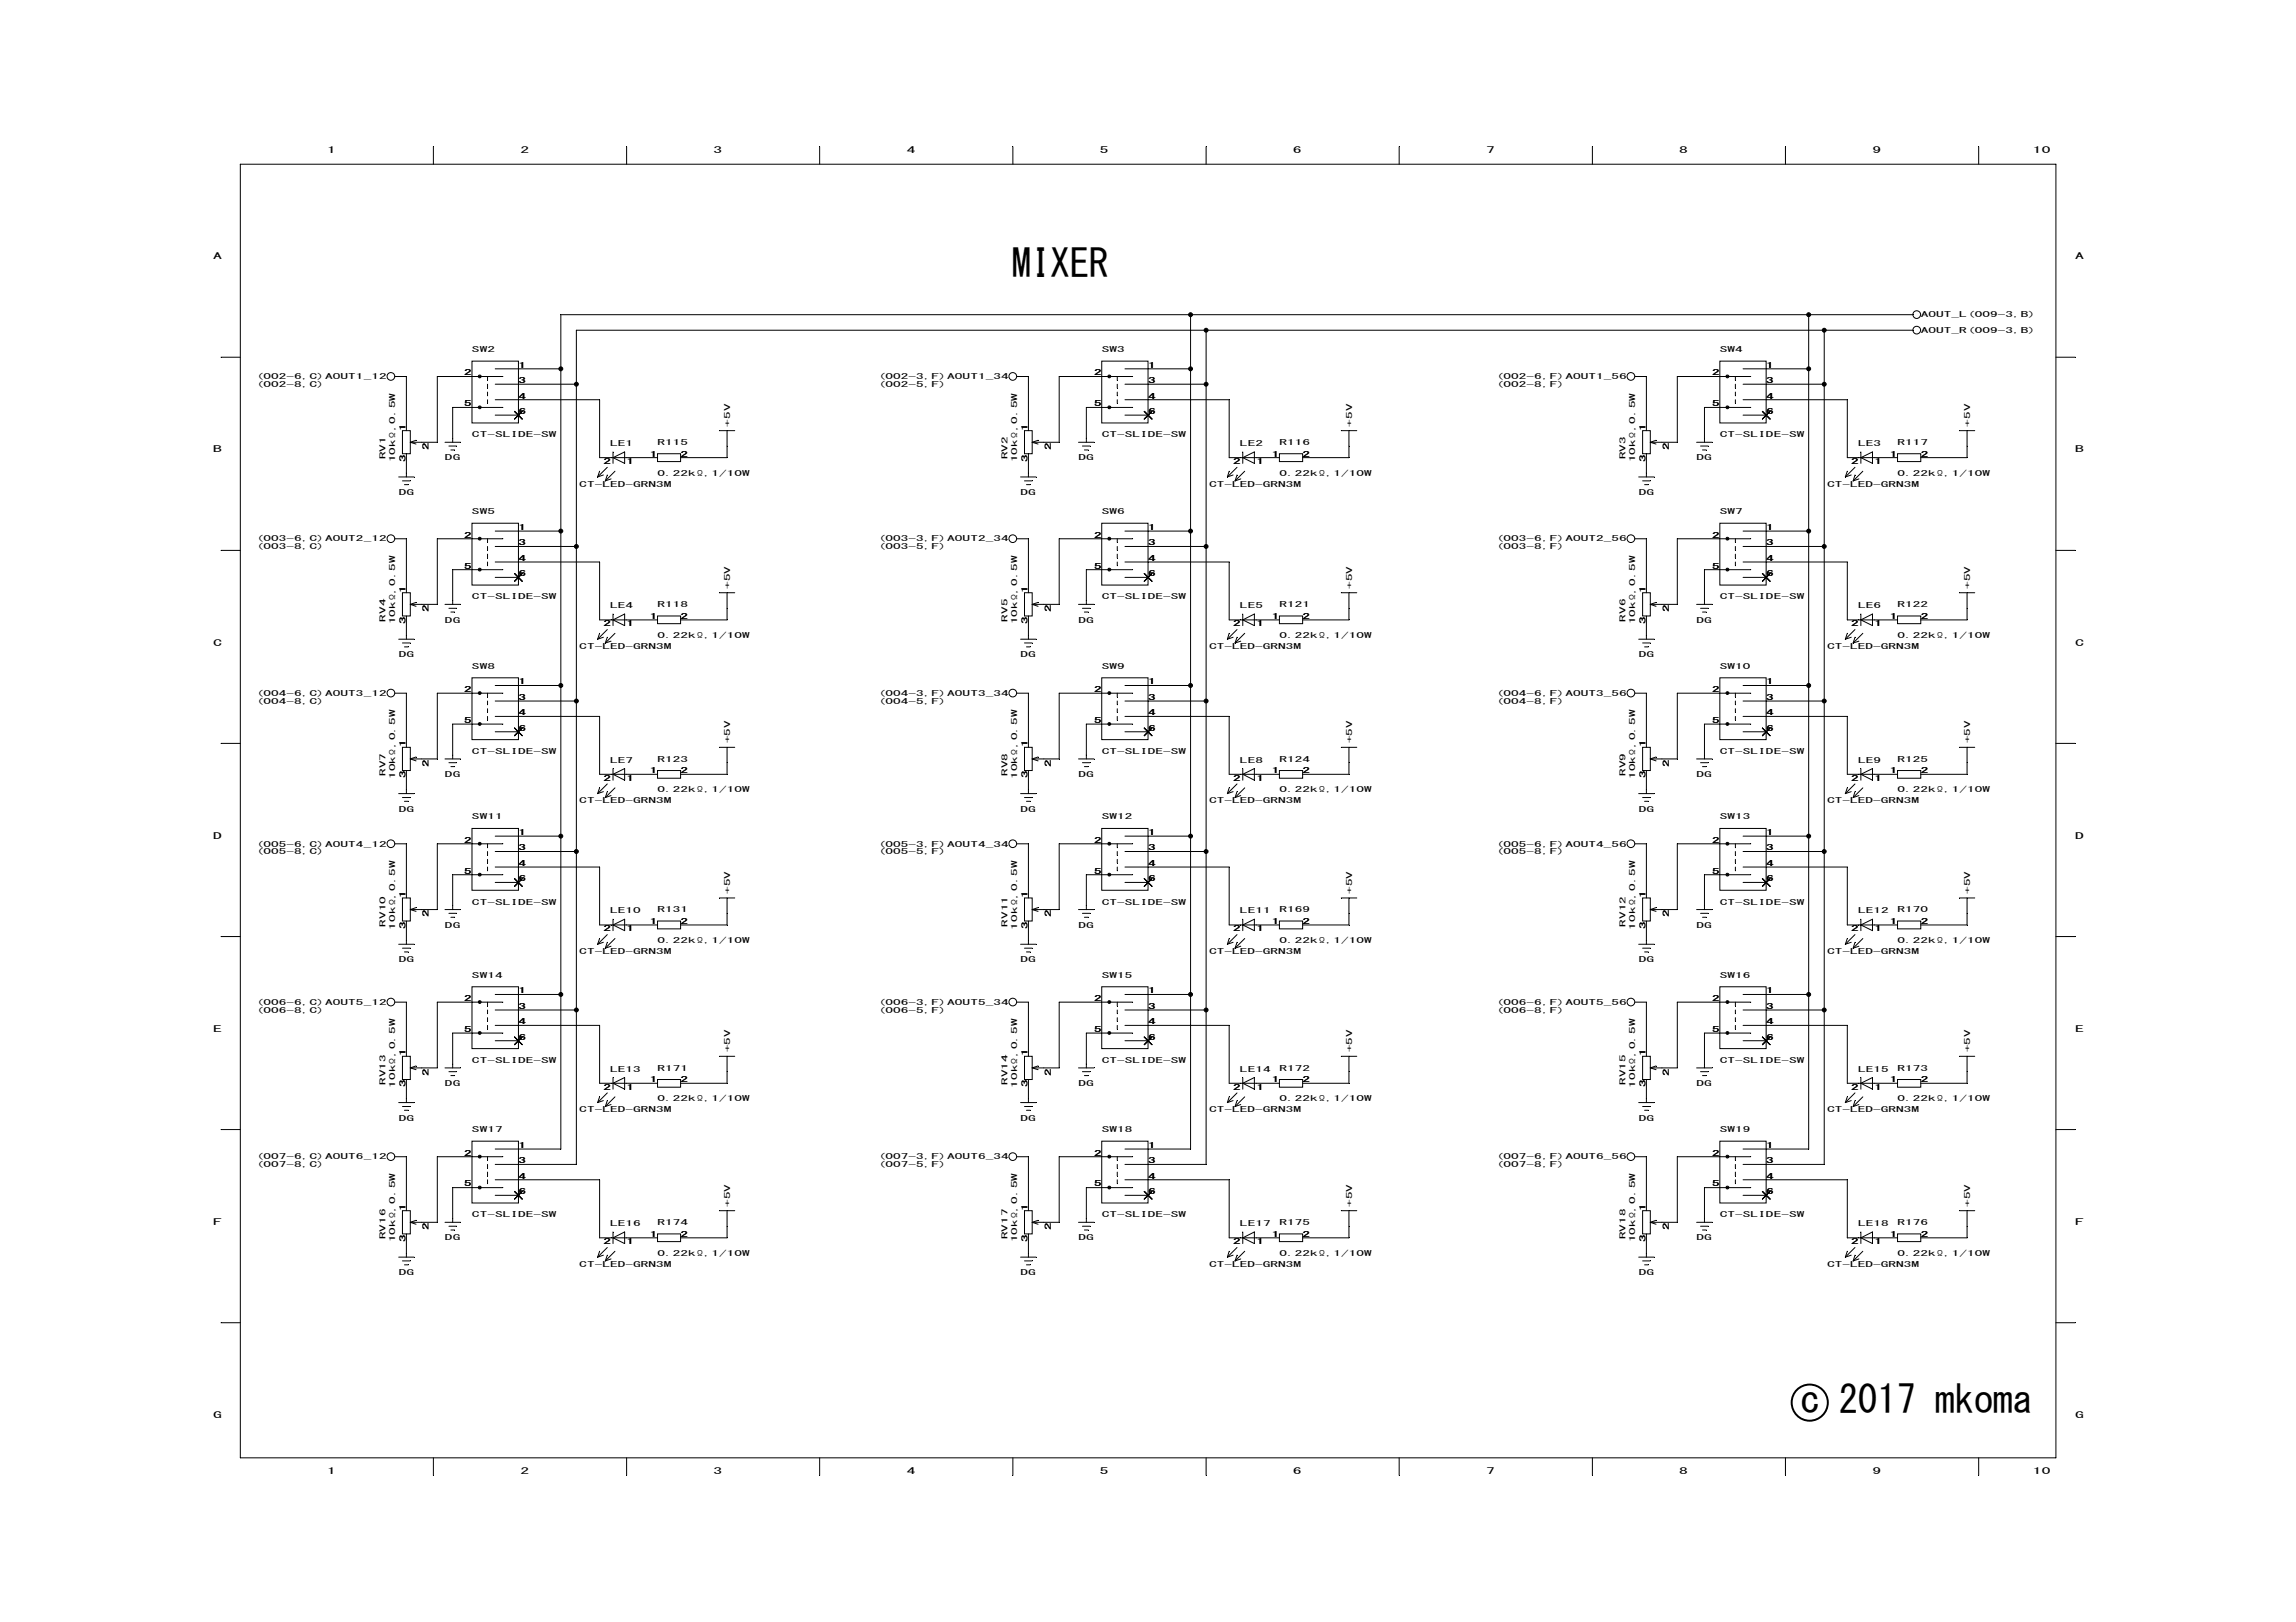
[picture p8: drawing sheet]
<svg xmlns="http://www.w3.org/2000/svg" width="297mm" height="210mm" viewBox="0 0 297 210" stroke-linecap="round" stroke-linejoin="round" font-family="sans-serif">
<defs><g id="words">
<g font-size="5">
<text x="130.9" y="35.8">MIXER</text>
<text x="232.9" y="182.9">c 2017 mkoma</text>
</g>
<g font-size="1.1">
<text x="42.3" y="19.8">1</text>
<text x="67.3" y="19.8">2</text>
<text x="92.3" y="19.8">3</text>
<text x="117.3" y="19.8">4</text>
<text x="142.3" y="19.8">5</text>
<text x="167.3" y="19.8">6</text>
<text x="192.3" y="19.8">7</text>
<text x="217.3" y="19.8">8</text>
<text x="242.2" y="19.8">9</text>
<text x="263" y="19.8">10</text>
<text x="27.6" y="33.5">A</text>
<text x="268.5" y="33.5">A</text>
<text x="27.6" y="58.5">B</text>
<text x="268.5" y="58.5">B</text>
<text x="27.6" y="83.5">C</text>
<text x="268.5" y="83.5">C</text>
<text x="27.6" y="108.5">D</text>
<text x="268.5" y="108.5">D</text>
<text x="27.6" y="133.5">E</text>
<text x="268.5" y="133.5">E</text>
<text x="27.6" y="158.5">F</text>
<text x="268.5" y="158.5">F</text>
<text x="27.6" y="183.5">G</text>
<text x="268.5" y="183.5">G</text>
<text x="42.3" y="190.7">1</text>
<text x="67.3" y="190.7">2</text>
<text x="92.3" y="190.7">3</text>
<text x="117.3" y="190.7">4</text>
<text x="142.3" y="190.7">5</text>
<text x="167.3" y="190.7">6</text>
<text x="192.3" y="190.7">7</text>
<text x="217.3" y="190.7">8</text>
<text x="242.2" y="190.7">9</text>
<text x="263" y="190.7">10</text>
</g>
<g font-size="1">
<text x="248.5" y="41.1">AOUT_L(009-3,B)</text>
<text x="61.1" y="45.6">SW2</text>
<text x="67.1" y="47.6">1</text>
<text x="142.5" y="45.6">SW3</text>
<text x="148.5" y="47.6">1</text>
<text x="222.5" y="45.6">SW4</text>
<text x="228.5" y="47.6">1</text>
<text x="248.5" y="43.1">AOUT_R(009-3,B)</text>
<text x="33.1" y="49.1">(002-6,C)AOUT1_12</text>
<text x="33.1" y="50.1">(002-8,C)</text>
<text x="60.1" y="52.6">5</text>
<text x="60.1" y="48.6">2</text>
<text x="67.1" y="53.6">6</text>
<text x="67.1" y="51.6">4</text>
<text x="67.1" y="49.6">3</text>
<text x="113.6" y="49.1">(002-3,F)AOUT1_34</text>
<text x="113.6" y="50.1">(002-5,F)</text>
<text x="141.5" y="52.6">5</text>
<text x="141.5" y="48.6">2</text>
<text x="148.5" y="53.6">6</text>
<text x="148.5" y="51.6">4</text>
<text x="148.5" y="49.6">3</text>
<text x="193.5" y="49.1">(002-6,F)AOUT1_56</text>
<text x="193.5" y="50.1">(002-8,F)</text>
<text x="221.5" y="52.6">5</text>
<text x="221.5" y="48.6">2</text>
<text x="228.5" y="53.6">6</text>
<text x="228.5" y="51.6">4</text>
<text x="228.5" y="49.6">3</text>
<text x="49.9" y="59.4" transform="rotate(-90 49.9 59.4)">RV1</text>
<text x="51.1" y="59.8" transform="rotate(-90 51.1 59.8)">10kΩ,0.5W</text>
<text x="52.5" y="59.7" transform="rotate(-90 52.5 59.7)">3</text>
<text x="52.5" y="55.7" transform="rotate(-90 52.5 55.7)">1</text>
<text x="55.5" y="58.2" transform="rotate(-90 55.5 58.2)">2</text>
<text x="57.6" y="59.6">DG</text>
<text x="61.1" y="56.6">CT-SLIDE-SW</text>
<text x="78.9" y="57.7">LE1</text>
<text x="84.1" y="59.1">1</text>
<text x="85.1" y="57.6">R115</text>
<text x="88.1" y="59.1">2</text>
<text x="94.4" y="55.2" transform="rotate(-90 94.4 55.2)">+5V</text>
<text x="130.3" y="59.4" transform="rotate(-90 130.3 59.4)">RV2</text>
<text x="131.6" y="59.8" transform="rotate(-90 131.6 59.8)">10kΩ,0.5W</text>
<text x="132.9" y="59.7" transform="rotate(-90 132.9 59.7)">3</text>
<text x="132.9" y="55.7" transform="rotate(-90 132.9 55.7)">1</text>
<text x="135.9" y="58.2" transform="rotate(-90 135.9 58.2)">2</text>
<text x="139.5" y="59.6">DG</text>
<text x="142.5" y="56.6">CT-SLIDE-SW</text>
<text x="160.4" y="57.7">LE2</text>
<text x="164.5" y="59.1">1</text>
<text x="165.5" y="57.6">R116</text>
<text x="168.5" y="59.1">2</text>
<text x="174.9" y="55.2" transform="rotate(-90 174.9 55.2)">+5V</text>
<text x="210.3" y="59.4" transform="rotate(-90 210.3 59.4)">RV3</text>
<text x="211.6" y="59.8" transform="rotate(-90 211.6 59.8)">10kΩ,0.5W</text>
<text x="212.9" y="59.7" transform="rotate(-90 212.9 59.7)">3</text>
<text x="212.9" y="55.7" transform="rotate(-90 212.9 55.7)">1</text>
<text x="215.9" y="58.2" transform="rotate(-90 215.9 58.2)">2</text>
<text x="219.5" y="59.6">DG</text>
<text x="222.5" y="56.6">CT-SLIDE-SW</text>
<text x="240.4" y="57.7">LE3</text>
<text x="244.5" y="59.1">1</text>
<text x="245.5" y="57.6">R117</text>
<text x="248.5" y="59.1">2</text>
<text x="254.9" y="55.2" transform="rotate(-90 254.9 55.2)">+5V</text>
<text x="51.6" y="64.1">DG</text>
<text x="74.9" y="63">CT-LED-GRN3M</text>
<text x="78.1" y="60.1">2</text>
<text x="81.1" y="60.1">1</text>
<text x="85.1" y="61.6">0.22kΩ,1/10W</text>
<text x="132" y="64.1">DG</text>
<text x="156.4" y="63">CT-LED-GRN3M</text>
<text x="159.5" y="60.1">2</text>
<text x="162.5" y="60.1">1</text>
<text x="165.5" y="61.6">0.22kΩ,1/10W</text>
<text x="212" y="64.1">DG</text>
<text x="236.4" y="63">CT-LED-GRN3M</text>
<text x="239.5" y="60.1">2</text>
<text x="242.5" y="60.1">1</text>
<text x="245.5" y="61.6">0.22kΩ,1/10W</text>
<text x="33.1" y="70.1">(003-6,C)AOUT2_12</text>
<text x="33.1" y="71.1">(003-8,C)</text>
<text x="60.1" y="69.6">2</text>
<text x="61.1" y="66.6">SW5</text>
<text x="67.1" y="70.6">3</text>
<text x="67.1" y="68.6">1</text>
<text x="113.6" y="70.1">(003-3,F)AOUT2_34</text>
<text x="113.6" y="71.1">(003-5,F)</text>
<text x="141.5" y="69.6">2</text>
<text x="142.5" y="66.6">SW6</text>
<text x="148.5" y="70.6">3</text>
<text x="148.5" y="68.6">1</text>
<text x="193.5" y="70.1">(003-6,F)AOUT2_56</text>
<text x="193.5" y="71.1">(003-8,F)</text>
<text x="221.5" y="69.6">2</text>
<text x="222.5" y="66.6">SW7</text>
<text x="228.5" y="70.6">3</text>
<text x="228.5" y="68.6">1</text>
<text x="52.5" y="76.7" transform="rotate(-90 52.5 76.7)">1</text>
<text x="60.1" y="73.6">5</text>
<text x="61.1" y="77.6">CT-SLIDE-SW</text>
<text x="67.1" y="74.6">6</text>
<text x="67.1" y="72.6">4</text>
<text x="94.4" y="76.2" transform="rotate(-90 94.4 76.2)">+5V</text>
<text x="132.9" y="76.7" transform="rotate(-90 132.9 76.7)">1</text>
<text x="141.5" y="73.6">5</text>
<text x="142.5" y="77.6">CT-SLIDE-SW</text>
<text x="148.5" y="74.6">6</text>
<text x="148.5" y="72.6">4</text>
<text x="174.9" y="76.2" transform="rotate(-90 174.9 76.2)">+5V</text>
<text x="212.9" y="76.7" transform="rotate(-90 212.9 76.7)">1</text>
<text x="221.5" y="73.6">5</text>
<text x="222.5" y="77.6">CT-SLIDE-SW</text>
<text x="228.5" y="74.6">6</text>
<text x="228.5" y="72.6">4</text>
<text x="254.9" y="76.2" transform="rotate(-90 254.9 76.2)">+5V</text>
<text x="49.9" y="80.4" transform="rotate(-90 49.9 80.4)">RV4</text>
<text x="51.1" y="80.8" transform="rotate(-90 51.1 80.8)">10kΩ,0.5W</text>
<text x="52.5" y="80.7" transform="rotate(-90 52.5 80.7)">3</text>
<text x="55.5" y="79.2" transform="rotate(-90 55.5 79.2)">2</text>
<text x="57.6" y="80.6">DG</text>
<text x="74.9" y="83.9">CT-LED-GRN3M</text>
<text x="78.1" y="81.1">2</text>
<text x="78.9" y="78.7">LE4</text>
<text x="81.1" y="81.1">1</text>
<text x="84.1" y="80.1">1</text>
<text x="85.1" y="78.6">R118</text>
<text x="85.1" y="82.6">0.22kΩ,1/10W</text>
<text x="88.1" y="80.1">2</text>
<text x="130.3" y="80.4" transform="rotate(-90 130.3 80.4)">RV5</text>
<text x="131.6" y="80.8" transform="rotate(-90 131.6 80.8)">10kΩ,0.5W</text>
<text x="132.9" y="80.7" transform="rotate(-90 132.9 80.7)">3</text>
<text x="135.9" y="79.2" transform="rotate(-90 135.9 79.2)">2</text>
<text x="139.5" y="80.6">DG</text>
<text x="156.4" y="83.9">CT-LED-GRN3M</text>
<text x="159.5" y="81.1">2</text>
<text x="160.4" y="78.7">LE5</text>
<text x="162.5" y="81.1">1</text>
<text x="164.5" y="80.1">1</text>
<text x="165.5" y="78.6">R121</text>
<text x="165.5" y="82.6">0.22kΩ,1/10W</text>
<text x="168.5" y="80.1">2</text>
<text x="210.3" y="80.4" transform="rotate(-90 210.3 80.4)">RV6</text>
<text x="211.6" y="80.8" transform="rotate(-90 211.6 80.8)">10kΩ,0.5W</text>
<text x="212.9" y="80.7" transform="rotate(-90 212.9 80.7)">3</text>
<text x="215.9" y="79.2" transform="rotate(-90 215.9 79.2)">2</text>
<text x="219.5" y="80.6">DG</text>
<text x="236.4" y="83.9">CT-LED-GRN3M</text>
<text x="239.5" y="81.1">2</text>
<text x="240.4" y="78.7">LE6</text>
<text x="242.5" y="81.1">1</text>
<text x="244.5" y="80.1">1</text>
<text x="245.5" y="78.6">R122</text>
<text x="245.5" y="82.6">0.22kΩ,1/10W</text>
<text x="248.5" y="80.1">2</text>
<text x="51.6" y="85.1">DG</text>
<text x="60.1" y="89.6">2</text>
<text x="61.1" y="86.6">SW8</text>
<text x="67.1" y="88.6">1</text>
<text x="132" y="85.1">DG</text>
<text x="141.5" y="89.6">2</text>
<text x="142.5" y="86.6">SW9</text>
<text x="148.5" y="88.6">1</text>
<text x="212" y="85.1">DG</text>
<text x="221.5" y="89.6">2</text>
<text x="222.5" y="86.6">SW10</text>
<text x="228.5" y="88.6">1</text>
<text x="33.1" y="90.1">(004-6,C)AOUT3_12</text>
<text x="33.1" y="91.1">(004-8,C)</text>
<text x="60.1" y="93.6">5</text>
<text x="67.1" y="94.6">6</text>
<text x="67.1" y="92.6">4</text>
<text x="67.1" y="90.6">3</text>
<text x="113.6" y="90.1">(004-3,F)AOUT3_34</text>
<text x="113.6" y="91.1">(004-5,F)</text>
<text x="141.5" y="93.6">5</text>
<text x="148.5" y="94.6">6</text>
<text x="148.5" y="92.6">4</text>
<text x="148.5" y="90.6">3</text>
<text x="193.5" y="90.1">(004-6,F)AOUT3_56</text>
<text x="193.5" y="91.1">(004-8,F)</text>
<text x="221.5" y="93.6">5</text>
<text x="228.5" y="94.6">6</text>
<text x="228.5" y="92.6">4</text>
<text x="228.5" y="90.6">3</text>
<text x="49.9" y="100.4" transform="rotate(-90 49.9 100.4)">RV7</text>
<text x="51.1" y="100.8" transform="rotate(-90 51.1 100.8)">10kΩ,0.5W</text>
<text x="52.5" y="100.7" transform="rotate(-90 52.5 100.7)">3</text>
<text x="52.5" y="96.7" transform="rotate(-90 52.5 96.7)">1</text>
<text x="55.5" y="99.2" transform="rotate(-90 55.5 99.2)">2</text>
<text x="57.6" y="100.6">DG</text>
<text x="61.1" y="97.6">CT-SLIDE-SW</text>
<text x="78.1" y="101">2</text>
<text x="78.9" y="98.7">LE7</text>
<text x="81.1" y="101">1</text>
<text x="84.1" y="100.1">1</text>
<text x="85.1" y="98.6">R123</text>
<text x="88.1" y="100.1">2</text>
<text x="94.4" y="96.2" transform="rotate(-90 94.4 96.2)">+5V</text>
<text x="130.3" y="100.4" transform="rotate(-90 130.3 100.4)">RV8</text>
<text x="131.6" y="100.8" transform="rotate(-90 131.6 100.8)">10kΩ,0.5W</text>
<text x="132.9" y="100.7" transform="rotate(-90 132.9 100.7)">3</text>
<text x="132.9" y="96.7" transform="rotate(-90 132.9 96.7)">1</text>
<text x="135.9" y="99.2" transform="rotate(-90 135.9 99.2)">2</text>
<text x="139.5" y="100.6">DG</text>
<text x="142.5" y="97.6">CT-SLIDE-SW</text>
<text x="159.5" y="101">2</text>
<text x="160.4" y="98.7">LE8</text>
<text x="162.5" y="101">1</text>
<text x="164.5" y="100.1">1</text>
<text x="165.5" y="98.6">R124</text>
<text x="168.5" y="100.1">2</text>
<text x="174.9" y="96.2" transform="rotate(-90 174.9 96.2)">+5V</text>
<text x="210.3" y="100.4" transform="rotate(-90 210.3 100.4)">RV9</text>
<text x="211.6" y="100.8" transform="rotate(-90 211.6 100.8)">10kΩ,0.5W</text>
<text x="212.9" y="100.7" transform="rotate(-90 212.9 100.7)">3</text>
<text x="212.9" y="96.7" transform="rotate(-90 212.9 96.7)">1</text>
<text x="215.9" y="99.2" transform="rotate(-90 215.9 99.2)">2</text>
<text x="219.5" y="100.6">DG</text>
<text x="222.5" y="97.6">CT-SLIDE-SW</text>
<text x="239.5" y="101">2</text>
<text x="240.4" y="98.7">LE9</text>
<text x="242.5" y="101">1</text>
<text x="244.5" y="100.1">1</text>
<text x="245.5" y="98.6">R125</text>
<text x="248.5" y="100.1">2</text>
<text x="254.9" y="96.2" transform="rotate(-90 254.9 96.2)">+5V</text>
<text x="51.6" y="105.1">DG</text>
<text x="61.1" y="106">SW11</text>
<text x="74.9" y="103.9">CT-LED-GRN3M</text>
<text x="85.1" y="102.6">0.22kΩ,1/10W</text>
<text x="132" y="105.1">DG</text>
<text x="142.5" y="106">SW12</text>
<text x="156.4" y="103.9">CT-LED-GRN3M</text>
<text x="165.5" y="102.6">0.22kΩ,1/10W</text>
<text x="212" y="105.1">DG</text>
<text x="222.5" y="106">SW13</text>
<text x="236.4" y="103.9">CT-LED-GRN3M</text>
<text x="245.5" y="102.6">0.22kΩ,1/10W</text>
<text x="33.1" y="109.6">(005-6,C)AOUT4_12</text>
<text x="33.1" y="110.6">(005-8,C)</text>
<text x="60.1" y="113.1">5</text>
<text x="60.1" y="109.1">2</text>
<text x="67.1" y="112.1">4</text>
<text x="67.1" y="110">3</text>
<text x="67.1" y="108.1">1</text>
<text x="113.6" y="109.6">(005-3,F)AOUT4_34</text>
<text x="113.6" y="110.6">(005-5,F)</text>
<text x="141.5" y="113.1">5</text>
<text x="141.5" y="109.1">2</text>
<text x="148.5" y="112.1">4</text>
<text x="148.5" y="110">3</text>
<text x="148.5" y="108.1">1</text>
<text x="193.5" y="109.6">(005-6,F)AOUT4_56</text>
<text x="193.5" y="110.6">(005-8,F)</text>
<text x="221.5" y="113.1">5</text>
<text x="221.5" y="109.1">2</text>
<text x="228.5" y="112.1">4</text>
<text x="228.5" y="110">3</text>
<text x="228.5" y="108.1">1</text>
<text x="49.9" y="119.9" transform="rotate(-90 49.9 119.9)">RV10</text>
<text x="52.5" y="116.2" transform="rotate(-90 52.5 116.2)">1</text>
<text x="55.5" y="118.7" transform="rotate(-90 55.5 118.7)">2</text>
<text x="61.1" y="117.1">CT-SLIDE-SW</text>
<text x="67.1" y="114">6</text>
<text x="78.9" y="118.2">LE10</text>
<text x="84.1" y="119.5">1</text>
<text x="85.1" y="118">R131</text>
<text x="88.1" y="119.5">2</text>
<text x="94.4" y="115.7" transform="rotate(-90 94.4 115.7)">+5V</text>
<text x="130.3" y="119.9" transform="rotate(-90 130.3 119.9)">RV11</text>
<text x="132.9" y="116.2" transform="rotate(-90 132.9 116.2)">1</text>
<text x="135.9" y="118.7" transform="rotate(-90 135.9 118.7)">2</text>
<text x="142.5" y="117.1">CT-SLIDE-SW</text>
<text x="148.5" y="114">6</text>
<text x="160.4" y="118.2">LE11</text>
<text x="164.5" y="119.5">1</text>
<text x="165.5" y="118">R169</text>
<text x="168.5" y="119.5">2</text>
<text x="174.9" y="115.7" transform="rotate(-90 174.9 115.7)">+5V</text>
<text x="210.3" y="119.9" transform="rotate(-90 210.3 119.9)">RV12</text>
<text x="212.9" y="116.2" transform="rotate(-90 212.9 116.2)">1</text>
<text x="215.9" y="118.7" transform="rotate(-90 215.9 118.7)">2</text>
<text x="222.5" y="117.1">CT-SLIDE-SW</text>
<text x="228.5" y="114">6</text>
<text x="240.4" y="118.2">LE12</text>
<text x="244.5" y="119.5">1</text>
<text x="245.5" y="118">R170</text>
<text x="248.5" y="119.5">2</text>
<text x="254.9" y="115.7" transform="rotate(-90 254.9 115.7)">+5V</text>
<text x="51.1" y="120.3" transform="rotate(-90 51.1 120.3)">10kΩ,0.5W</text>
<text x="51.6" y="124.5">DG</text>
<text x="52.5" y="120.2" transform="rotate(-90 52.5 120.2)">3</text>
<text x="57.6" y="120">DG</text>
<text x="74.9" y="123.4">CT-LED-GRN3M</text>
<text x="78.1" y="120.5">2</text>
<text x="81.1" y="120.5">1</text>
<text x="85.1" y="122">0.22kΩ,1/10W</text>
<text x="131.6" y="120.3" transform="rotate(-90 131.6 120.3)">10kΩ,0.5W</text>
<text x="132" y="124.5">DG</text>
<text x="132.9" y="120.2" transform="rotate(-90 132.9 120.2)">3</text>
<text x="139.5" y="120">DG</text>
<text x="156.4" y="123.4">CT-LED-GRN3M</text>
<text x="159.5" y="120.5">2</text>
<text x="162.5" y="120.5">1</text>
<text x="165.5" y="122">0.22kΩ,1/10W</text>
<text x="211.6" y="120.3" transform="rotate(-90 211.6 120.3)">10kΩ,0.5W</text>
<text x="212" y="124.5">DG</text>
<text x="212.9" y="120.2" transform="rotate(-90 212.9 120.2)">3</text>
<text x="219.5" y="120">DG</text>
<text x="236.4" y="123.4">CT-LED-GRN3M</text>
<text x="239.5" y="120.5">2</text>
<text x="242.5" y="120.5">1</text>
<text x="245.5" y="122">0.22kΩ,1/10W</text>
<text x="33.1" y="130">(006-6,C)AOUT5_12</text>
<text x="33.1" y="131">(006-8,C)</text>
<text x="60.1" y="129.5">2</text>
<text x="61.1" y="126.5">SW14</text>
<text x="67.1" y="130.5">3</text>
<text x="67.1" y="128.5">1</text>
<text x="113.6" y="130">(006-3,F)AOUT5_34</text>
<text x="113.6" y="131">(006-5,F)</text>
<text x="141.5" y="129.5">2</text>
<text x="142.5" y="126.5">SW15</text>
<text x="148.5" y="130.5">3</text>
<text x="148.5" y="128.5">1</text>
<text x="193.5" y="130">(006-6,F)AOUT5_56</text>
<text x="193.5" y="131">(006-8,F)</text>
<text x="221.5" y="129.5">2</text>
<text x="222.5" y="126.5">SW16</text>
<text x="228.5" y="130.5">3</text>
<text x="228.5" y="128.5">1</text>
<text x="52.5" y="136.7" transform="rotate(-90 52.5 136.7)">1</text>
<text x="60.1" y="133.5">5</text>
<text x="61.1" y="137.5">CT-SLIDE-SW</text>
<text x="67.1" y="134.5">6</text>
<text x="67.1" y="132.5">4</text>
<text x="94.4" y="136.2" transform="rotate(-90 94.4 136.2)">+5V</text>
<text x="132.9" y="136.7" transform="rotate(-90 132.9 136.7)">1</text>
<text x="141.5" y="133.5">5</text>
<text x="142.5" y="137.5">CT-SLIDE-SW</text>
<text x="148.5" y="134.5">6</text>
<text x="148.5" y="132.5">4</text>
<text x="174.9" y="136.2" transform="rotate(-90 174.9 136.2)">+5V</text>
<text x="212.9" y="136.7" transform="rotate(-90 212.9 136.7)">1</text>
<text x="221.5" y="133.5">5</text>
<text x="222.5" y="137.5">CT-SLIDE-SW</text>
<text x="228.5" y="134.5">6</text>
<text x="228.5" y="132.5">4</text>
<text x="254.9" y="136.2" transform="rotate(-90 254.9 136.2)">+5V</text>
<text x="49.9" y="140.4" transform="rotate(-90 49.9 140.4)">RV13</text>
<text x="51.1" y="140.8" transform="rotate(-90 51.1 140.8)">10kΩ,0.5W</text>
<text x="52.5" y="140.7" transform="rotate(-90 52.5 140.7)">3</text>
<text x="55.5" y="139.2" transform="rotate(-90 55.5 139.2)">2</text>
<text x="57.6" y="140.5">DG</text>
<text x="74.9" y="143.9">CT-LED-GRN3M</text>
<text x="78.1" y="141">2</text>
<text x="78.9" y="138.7">LE13</text>
<text x="81.1" y="141">1</text>
<text x="84.1" y="140">1</text>
<text x="85.1" y="138.5">R171</text>
<text x="85.1" y="142.5">0.22kΩ,1/10W</text>
<text x="88.1" y="140">2</text>
<text x="130.3" y="140.4" transform="rotate(-90 130.3 140.4)">RV14</text>
<text x="131.6" y="140.8" transform="rotate(-90 131.6 140.8)">10kΩ,0.5W</text>
<text x="132.9" y="140.7" transform="rotate(-90 132.9 140.7)">3</text>
<text x="135.9" y="139.2" transform="rotate(-90 135.9 139.2)">2</text>
<text x="139.5" y="140.5">DG</text>
<text x="156.4" y="143.9">CT-LED-GRN3M</text>
<text x="159.5" y="141">2</text>
<text x="160.4" y="138.7">LE14</text>
<text x="162.5" y="141">1</text>
<text x="164.5" y="140">1</text>
<text x="165.5" y="138.5">R172</text>
<text x="165.5" y="142.5">0.22kΩ,1/10W</text>
<text x="168.5" y="140">2</text>
<text x="210.3" y="140.4" transform="rotate(-90 210.3 140.4)">RV15</text>
<text x="211.6" y="140.8" transform="rotate(-90 211.6 140.8)">10kΩ,0.5W</text>
<text x="212.9" y="140.7" transform="rotate(-90 212.9 140.7)">3</text>
<text x="215.9" y="139.2" transform="rotate(-90 215.9 139.2)">2</text>
<text x="219.5" y="140.5">DG</text>
<text x="236.4" y="143.9">CT-LED-GRN3M</text>
<text x="239.5" y="141">2</text>
<text x="240.4" y="138.7">LE15</text>
<text x="242.5" y="141">1</text>
<text x="244.5" y="140">1</text>
<text x="245.5" y="138.5">R173</text>
<text x="245.5" y="142.5">0.22kΩ,1/10W</text>
<text x="248.5" y="140">2</text>
<text x="51.6" y="145">DG</text>
<text x="60.1" y="149.5">2</text>
<text x="61.1" y="146.5">SW17</text>
<text x="67.1" y="148.5">1</text>
<text x="132" y="145">DG</text>
<text x="141.5" y="149.5">2</text>
<text x="142.5" y="146.5">SW18</text>
<text x="148.5" y="148.5">1</text>
<text x="212" y="145">DG</text>
<text x="221.5" y="149.5">2</text>
<text x="222.5" y="146.5">SW19</text>
<text x="228.5" y="148.5">1</text>
<text x="33.1" y="150">(007-6,C)AOUT6_12</text>
<text x="33.1" y="151">(007-8,C)</text>
<text x="60.1" y="153.5">5</text>
<text x="67.1" y="154.5">6</text>
<text x="67.1" y="152.5">4</text>
<text x="67.1" y="150.5">3</text>
<text x="113.6" y="150">(007-3,F)AOUT6_34</text>
<text x="113.6" y="151">(007-5,F)</text>
<text x="141.5" y="153.5">5</text>
<text x="148.5" y="154.5">6</text>
<text x="148.5" y="152.5">4</text>
<text x="148.5" y="150.5">3</text>
<text x="193.5" y="150">(007-6,F)AOUT6_56</text>
<text x="193.5" y="151">(007-8,F)</text>
<text x="221.5" y="153.5">5</text>
<text x="228.5" y="154.5">6</text>
<text x="228.5" y="152.5">4</text>
<text x="228.5" y="150.5">3</text>
<text x="49.9" y="160.4" transform="rotate(-90 49.9 160.4)">RV16</text>
<text x="51.1" y="160.8" transform="rotate(-90 51.1 160.8)">10kΩ,0.5W</text>
<text x="52.5" y="160.7" transform="rotate(-90 52.5 160.7)">3</text>
<text x="52.5" y="156.7" transform="rotate(-90 52.5 156.7)">1</text>
<text x="55.5" y="159.2" transform="rotate(-90 55.5 159.2)">2</text>
<text x="57.6" y="160.5">DG</text>
<text x="61.1" y="157.5">CT-SLIDE-SW</text>
<text x="78.1" y="161">2</text>
<text x="78.9" y="158.7">LE16</text>
<text x="81.1" y="161">1</text>
<text x="84.1" y="160">1</text>
<text x="85.1" y="158.5">R174</text>
<text x="88.1" y="160">2</text>
<text x="94.4" y="156.2" transform="rotate(-90 94.4 156.2)">+5V</text>
<text x="130.3" y="160.4" transform="rotate(-90 130.3 160.4)">RV17</text>
<text x="131.6" y="160.8" transform="rotate(-90 131.6 160.8)">10kΩ,0.5W</text>
<text x="132.9" y="160.7" transform="rotate(-90 132.9 160.7)">3</text>
<text x="132.9" y="156.7" transform="rotate(-90 132.9 156.7)">1</text>
<text x="135.9" y="159.2" transform="rotate(-90 135.9 159.2)">2</text>
<text x="139.5" y="160.5">DG</text>
<text x="142.5" y="157.5">CT-SLIDE-SW</text>
<text x="159.5" y="161">2</text>
<text x="160.4" y="158.7">LE17</text>
<text x="162.5" y="161">1</text>
<text x="164.5" y="160">1</text>
<text x="165.5" y="158.5">R175</text>
<text x="168.5" y="160">2</text>
<text x="174.9" y="156.2" transform="rotate(-90 174.9 156.2)">+5V</text>
<text x="210.3" y="160.4" transform="rotate(-90 210.3 160.4)">RV18</text>
<text x="211.6" y="160.8" transform="rotate(-90 211.6 160.8)">10kΩ,0.5W</text>
<text x="212.9" y="160.7" transform="rotate(-90 212.9 160.7)">3</text>
<text x="212.9" y="156.7" transform="rotate(-90 212.9 156.7)">1</text>
<text x="215.9" y="159.2" transform="rotate(-90 215.9 159.2)">2</text>
<text x="219.5" y="160.5">DG</text>
<text x="222.5" y="157.5">CT-SLIDE-SW</text>
<text x="239.5" y="161">2</text>
<text x="240.4" y="158.7">LE18</text>
<text x="242.5" y="161">1</text>
<text x="244.5" y="160">1</text>
<text x="245.5" y="158.5">R176</text>
<text x="248.5" y="160">2</text>
<text x="254.9" y="156.2" transform="rotate(-90 254.9 156.2)">+5V</text>
<text x="51.6" y="165">DG</text>
<text x="74.9" y="163.9">CT-LED-GRN3M</text>
<text x="85.1" y="162.5">0.22kΩ,1/10W</text>
<text x="132" y="165">DG</text>
<text x="156.4" y="163.9">CT-LED-GRN3M</text>
<text x="165.5" y="162.5">0.22kΩ,1/10W</text>
<text x="212" y="165">DG</text>
<text x="236.4" y="163.9">CT-LED-GRN3M</text>
<text x="245.5" y="162.5">0.22kΩ,1/10W</text>
</g>
</g></defs>
<circle cx="234.1" cy="181.5" r="2.34" fill="none" stroke="#000" stroke-width=".25"/>
<g fill="none" stroke="#000" stroke-width=".13">
<path d="M56.1 19v2.3M81.1 19v2.3M106 19v2.3M131 19v2.3M156 19v2.3M181 19v2.3M206 19v2.3M231 19v2.3M256 19v2.3M31.1 21.3h234.9v167.4h-234.9zM28.6 46.2h2.5M51.1 48.7h1.5v7"/>
<path d="M52.1 55.7h1v3h-1zM52.6 58.7v3M53.1 57.2l.7 .3M53.8 57l-.7 .2M57.6 57.2h2M58.1 57.7h1M58.3 58.2h.5M61.1 46.7h6v8h-6zM61.9 48.6h.3v.2h-.3zM61.9 52.6h.3v.2h-.3zM62 48.6h.1v.2h-.1zM62 52.6h.1v.2h-.1z"/>
<path d="M63.1 48.7v.5M63.1 49.7v.5M63.1 50.7v.5M63.1 51.7v.5M64.1 51.7h13.5v7.5h7.5M64.1 47.7h8.5M64.1 49.7h10.5M64.1 53.7h3M65.1 52.7h-6.5v4.5M65.1 48.7h-8.5v8.5h-3.5M66.6 53.2l1 1M67.6 53.2l-1 1"/>
<path d="M79.3 59.2l1.5-.7v1.5zM79.3 58.5v1.5M85.1 58.7h2.9v1h-2.9zM93.1 55.7h2M94.1 55.7v3.5h-6.1M131.5 48.7h1.6v7M132.5 55.7h1v3h-1zM133.1 58.7v3M133.5 57.2l.8 .3M134.3 57l-.8 .2M139.5 57.2h2M140 57.7h1"/>
<path d="M140.3 58.2h.5M142.5 46.7h6v8h-6zM143.4 48.6h.2v.2h-.2zM143.4 52.6h.2v.2h-.2zM144.5 48.7v.5M144.5 49.7v.5M144.5 50.7v.5M144.5 51.7v.5M145.5 51.7h13.5v7.5h6.5M145.5 47.7h8.5M145.5 49.7h10.5M145.5 53.7h3"/>
<path d="M146.5 52.7h-6v4.5M146.5 48.7h-9.5v8.5h-3.5M148 53.2l1 1M149 53.2l-1 1M154 40.7v108h-8.5M156 42.7v108h-10.5M160.8 59.2l1.5-.7v1.5zM160.8 58.5v1.5M165.5 58.7h3v1h-3zM173.5 55.7h2M174.5 55.7v3.5h-6M211.5 48.7h1.5v7"/>
<path d="M212.5 55.7h1v3h-1zM213 58.7v3M213.5 57.2l.7 .3M214.2 57l-.7 .2M219.5 57.2h2M220 57.7h1M220.3 58.2h.4M222.5 46.7h6v8h-6zM223.3 48.6h.3v.2h-.3zM223.3 52.6h.3v.2h-.3zM223.4 48.6h.2v.2h-.2zM223.4 52.6h.2v.2h-.2z"/>
<path d="M224.5 48.7v.5M224.5 49.7v.5M224.5 50.7v.5M224.5 51.7v.5M225.5 51.7h13.5v7.5h6.5M225.5 47.7h8.5M225.5 49.7h10.5M225.5 53.7h3M226.5 48.7h-9.5v8.5h-3.5M226.5 52.7h-6v4.5M228 53.2l1 1M229 53.2l-1 1"/>
<path d="M234 40.7v108h-8.5M236 42.7v108h-10.5M240.7 59.2l1.5-.7v1.5zM240.7 58.5v1.5M245.5 58.7h3v1h-3zM247.5 40.7h-174.9v108h-8.5M247.5 42.7h-172.9v108h-10.5M253.5 55.7h2M254.5 55.7v3.5h-6M266 46.2h2.5M28.6 71.2h2.5M51.1 69.7h1.5v7"/>
<path d="M51.6 61.7h2M52.1 76.7h1v3h-1zM52.1 62.2h1M52.3 62.7h.5M52.6 79.7v3M53.1 78.2l.7 .3M53.8 78l-.7 .2M57.6 78.2h2M58.1 78.7h1M58.3 79.2h.5M61.1 67.7h6v8h-6zM61.9 69.6h.3v.2h-.3z"/>
<path d="M61.9 73.6h.3v.2h-.3zM62 69.6h.1v.2h-.1zM62 73.6h.1v.2h-.1zM63.1 69.7v.5M63.1 70.7v.5M63.1 71.7v.5M63.1 72.7v.5M64.1 72.7h13.5v7.5h7.5M64.1 68.7h8.5M64.1 70.7h10.5M64.1 74.7h3M65.1 73.7h-6.5v4.5"/>
<path d="M65.1 69.7h-8.5v8.5h-3.5M66.6 74.2l1 1M67.6 74.2l-1 1M77.6 61l-.3 .7M78.1 61.5l-.8 .2M78.6 60.5l-1.3 1.2M78.6 61.5l-.3 .7M79.1 62l-.8 .2M79.3 79.5v1.5M79.6 61l-1.3 1.2M85.1 79.7h2.9v1h-2.9zM93.1 76.7h2"/>
<path d="M94.1 76.7v3.5h-6.1M131.5 69.7h1.6v7M132 61.7h2M132.5 76.7h1v3h-1zM132.5 62.2h1M132.8 62.7h.5M133.1 79.7v3M133.5 78.2l.8 .3M134.3 78l-.8 .2M139.5 78.2h2M140 78.7h1M140.3 79.2h.5"/>
<path d="M142.5 67.7h6v8h-6zM143.4 69.6h.2v.2h-.2zM143.4 73.6h.2v.2h-.2zM144.5 69.7v.5M144.5 70.7v.5M144.5 71.7v.5M144.5 72.7v.5M145.5 72.7h13.5v7.5h6.5M145.5 68.7h8.5M145.5 70.7h10.5M145.5 74.7h3M146.5 73.7h-6v4.5"/>
<path d="M146.5 69.7h-9.5v8.5h-3.5M148 74.2l1 1M149 74.2l-1 1M159 61l-.2 .7M159.5 61.5l-.7 .2M160 60.5l-1.2 1.2M160 61.5l-.2 .7M160.5 62l-.7 .2M160.8 79.5v1.5M161 61l-1.2 1.2M165.5 79.7h3v1h-3zM173.5 76.7h2"/>
<path d="M174.5 76.7v3.5h-6M211.5 69.7h1.5v7M212 61.7h2M212.5 76.7h1v3h-1zM212.5 62.2h1M212.8 62.7h.5M213 79.7v3M213.5 78.2l.7 .3M214.2 78l-.7 .2M219.5 78.2h2M220 78.7h1M220.3 79.2h.4"/>
<path d="M222.5 67.7h6v8h-6zM223.3 69.6h.3v.2h-.3zM223.3 73.6h.3v.2h-.3zM223.4 69.6h.2v.2h-.2zM223.4 73.6h.2v.2h-.2zM224.5 69.7v.5M224.5 70.7v.5M224.5 71.7v.5M224.5 72.7v.5M225.5 72.7h13.5v7.5h6.5M225.5 68.7h8.5M225.5 70.7h10.5"/>
<path d="M225.5 74.7h3M226.5 69.7h-9.5v8.5h-3.5M226.5 73.7h-6v4.5M228 74.2l1 1M229 74.2l-1 1M239 61l-.3 .7M239.5 61.5l-.8 .2M240 60.5l-1.3 1.2M240 61.5l-.2 .7M240.5 62l-.7 .2M240.7 79.5v1.5M241 61l-1.2 1.2"/>
<path d="M245.5 79.7h3v1h-3zM253.5 76.7h2M254.5 76.7v3.5h-6M266 71.2h2.5M28.6 96.2h2.5M51.1 89.7h1.5v7M51.6 82.7h2M52.1 96.7h1v3h-1zM52.1 83.2h1M52.3 83.7h.5M52.6 99.7v3M53.1 98.2l.7 .3"/>
<path d="M53.8 98l-.7 .2M57.6 98.2h2M58.1 98.7h1M58.3 99.2h.5M61.1 87.7h6v8h-6zM61.9 89.6h.3v.2h-.3zM61.9 93.6h.3v.2h-.3zM62 89.6h.1v.2h-.1zM62 93.6h.1v.2h-.1zM63.1 89.7v.5M63.1 90.7v.5M63.1 91.7v.5"/>
<path d="M63.1 92.7v.5M64.1 92.7h13.5v7.5h7.5M64.1 88.7h8.5M64.1 90.7h10.5M64.1 94.7h3M65.1 93.7h-6.5v4.5M65.1 89.7h-8.5v8.5h-3.5M66.6 94.2l1 1M67.6 94.2l-1 1M77.6 82l-.3 .7M78.1 82.5l-.8 .2M78.6 81.5l-1.3 1.2"/>
<path d="M78.6 82.5l-.3 .7M79.1 83l-.8 .2M79.3 80.2l1.5-.7v1.5zM79.3 99.5v1.5M79.6 82l-1.3 1.2M85.1 99.7h2.9v1h-2.9zM93.1 96.7h2M94.1 96.7v3.5h-6.1M131.5 89.7h1.6v7M132 82.7h2M132.5 96.7h1v3h-1zM132.5 83.2h1"/>
<path d="M132.8 83.7h.5M133.1 99.7v3M133.5 98.2l.8 .3M134.3 98l-.8 .2M139.5 98.2h2M140 98.7h1M140.3 99.2h.5M142.5 87.7h6v8h-6zM143.4 89.6h.2v.2h-.2zM143.4 93.6h.2v.2h-.2zM144.5 89.7v.5M144.5 90.7v.5"/>
<path d="M144.5 91.7v.5M144.5 92.7v.5M145.5 92.7h13.5v7.5h6.5M145.5 88.7h8.5M145.5 90.7h10.5M145.5 94.7h3M146.5 93.7h-6v4.5M146.5 89.7h-9.5v8.5h-3.5M148 94.2l1 1M149 94.2l-1 1M159 82l-.2 .7M159.5 82.5l-.7 .2"/>
<path d="M160 81.5l-1.2 1.2M160 82.5l-.2 .7M160.5 83l-.7 .2M160.8 80.2l1.5-.7v1.5zM160.8 99.5v1.5M161 82l-1.2 1.2M165.5 99.7h3v1h-3zM173.5 96.7h2M174.5 96.7v3.5h-6M211.5 89.7h1.5v7M212 82.7h2M212.5 96.7h1v3h-1z"/>
<path d="M212.5 83.2h1M212.8 83.7h.5M213 99.7v3M213.5 98.2l.7 .3M214.2 98l-.7 .2M219.5 98.2h2M220 98.7h1M220.3 99.2h.4M222.5 87.7h6v8h-6zM223.3 89.6h.3v.2h-.3zM223.3 93.6h.3v.2h-.3zM223.4 89.6h.2v.2h-.2z"/>
<path d="M223.4 93.6h.2v.2h-.2zM224.5 89.7v.5M224.5 90.7v.5M224.5 91.7v.5M224.5 92.7v.5M225.5 92.7h13.5v7.5h6.5M225.5 88.7h8.5M225.5 90.7h10.5M225.5 94.7h3M226.5 89.7h-9.5v8.5h-3.5M226.5 93.7h-6v4.5M228 94.2l1 1"/>
<path d="M229 94.2l-1 1M239 82l-.3 .7M239.5 82.5l-.8 .2M240 81.5l-1.3 1.2M240 82.5l-.2 .7M240.5 83l-.7 .2M240.7 80.2l1.5-.7v1.5zM240.7 99.5v1.5M241 82l-1.2 1.2M245.5 99.7h3v1h-3zM253.5 96.7h2M254.5 96.7v3.5h-6"/>
<path d="M266 96.2h2.5M51.1 109.2h1.5v7M51.6 102.7h2M52.1 116.2h1v3h-1zM52.1 103.2h1M52.3 103.7h.5M52.6 119.2v3M53.1 117.7l.7 .2M53.8 117.5l-.7 .2M57.6 117.7h2M58.1 118.2h1M58.3 118.7h.5"/>
<path d="M61.1 107.2h6v8h-6zM61.9 109.1h.3v.2h-.3zM61.9 113.1h.3v.2h-.3zM62 109.1h.1v.1h-.1zM62 113.1h.1v.1h-.1zM63.1 109.2v.5M63.1 110.2v.5M63.1 111.2v.5M63.1 112.2v.5M64.1 112.2h13.5v7.5h7.5M64.1 108.2h8.5M64.1 110.2h10.5"/>
<path d="M64.1 114.2h3M65.1 113.2h-6.5v4.5M65.1 109.2h-8.5v8.5h-3.5M66.6 113.7l1 1M67.6 113.7l-1 1M77.6 102l-.3 .7M78.1 102.4l-.8 .3M78.6 101.5l-1.3 1.2M78.6 102.4l-.3 .8M79.1 103l-.8 .2M79.3 100.2l1.5-.7v1.5zM79.3 119.7l1.5-.7v1.4z"/>
<path d="M79.3 119v1.4M79.6 102l-1.3 1.2M85.1 119.2h2.9v1h-2.9zM93.1 116.2h2M94.1 116.2v3.5h-6.1M131.5 109.2h1.6v7M132 102.7h2M132.5 116.2h1v3h-1zM132.5 103.2h1M132.8 103.7h.5M133.1 119.2v3M133.5 117.7l.8 .2"/>
<path d="M134.3 117.5l-.8 .2M139.5 117.7h2M140 118.2h1M140.3 118.7h.5M142.5 107.2h6v8h-6zM143.4 109.1h.2v.2h-.2zM143.4 113.1h.2v.2h-.2zM143.4 109.1h.2v.1h-.2zM143.4 113.1h.2v.1h-.2zM144.5 109.2v.5M144.5 110.2v.5M144.5 111.2v.5"/>
<path d="M144.5 112.2v.5M145.5 112.2h13.5v7.5h6.5M145.5 108.2h8.5M145.5 110.2h10.5M145.5 114.2h3M146.5 113.2h-6v4.5M146.5 109.2h-9.5v8.5h-3.5M148 113.7l1 1M149 113.7l-1 1M159 102l-.2 .7M159.5 102.4l-.7 .3M160 101.5l-1.2 1.2"/>
<path d="M160 102.4l-.2 .8M160.5 103l-.7 .2M160.8 100.2l1.5-.7v1.5zM160.8 119.7l1.5-.7v1.4zM160.8 119v1.4M161 102l-1.2 1.2M165.5 119.2h3v1h-3zM173.5 116.2h2M174.5 116.2v3.5h-6M211.5 109.2h1.5v7M212 102.7h2M212.5 116.2h1v3h-1z"/>
<path d="M212.5 103.2h1M212.8 103.7h.5M213 119.2v3M213.5 117.7l.7 .2M214.2 117.5l-.7 .2M219.5 117.7h2M220 118.2h1M220.3 118.7h.4M222.5 107.2h6v8h-6zM223.3 109.1h.3v.2h-.3zM223.3 113.1h.3v.2h-.3zM223.4 109.1h.2v.1h-.2z"/>
<path d="M223.4 113.1h.2v.1h-.2zM224.5 109.2v.5M224.5 110.2v.5M224.5 111.2v.5M224.5 112.2v.5M225.5 112.2h13.5v7.5h6.5M225.5 108.2h8.5M225.5 110.2h10.5M225.5 114.2h3M226.5 109.2h-9.5v8.5h-3.5M226.5 113.2h-6v4.5M228 113.7l1 1"/>
<path d="M229 113.7l-1 1M239 102l-.3 .7M239.5 102.4l-.8 .3M240 101.5l-1.3 1.2M240 102.4l-.2 .8M240.5 103l-.7 .2M240.7 100.2l1.5-.7v1.5zM240.7 119.7l1.5-.7v1.4zM240.7 119v1.4M241 102l-1.2 1.2M245.5 119.2h3v1h-3zM253.5 116.2h2"/>
<path d="M254.5 116.2v3.5h-6M28.6 121.2h2.5M51.1 129.7h1.5v7M51.6 122.2h2M52.1 136.7h1v3h-1zM52.1 122.7h1M52.3 123.2h.5M52.6 139.7v3M53.1 138.2l.7 .2M53.8 137.9l-.7 .3M57.6 138.2h2M58.1 138.7h1"/>
<path d="M58.3 139.2h.5M61.1 127.7h6v8h-6zM61.9 129.5h.3v.3h-.3zM61.9 133.5h.3v.3h-.3zM62 129.6h.1v.1h-.1zM62 133.6h.1v.1h-.1zM63.1 129.7v.5M63.1 130.7v.5M63.1 131.7v.5M63.1 132.7v.5M64.1 132.7h13.5v7.5h7.5M64.1 130.7h10.5"/>
<path d="M64.1 128.7h8.5M64.1 134.7h3M65.1 133.7h-6.5v4.5M65.1 129.7h-8.5v8.5h-3.5M66.6 134.2l1 1M67.6 134.2l-1 1M77.6 121.5l-.3 .7M78.1 121.9l-.8 .3M78.6 120.9l-1.3 1.3M78.6 121.9l-.3 .8M79.1 122.4l-.8 .3M79.3 139.4v1.5"/>
<path d="M79.6 121.5l-1.3 1.2M85.1 139.7h2.9v1h-2.9zM93.1 136.7h2M94.1 136.7v3.5h-6.1M131.5 129.7h1.6v7M132 122.2h2M132.5 136.7h1v3h-1zM132.5 122.7h1M132.8 123.2h.5M133.1 139.7v3M133.5 138.2l.8 .2M134.3 137.9l-.8 .3"/>
<path d="M139.5 138.2h2M140 138.7h1M140.3 139.2h.5M142.5 127.7h6v8h-6zM143.4 129.5h.2v.3h-.2zM143.4 133.5h.2v.3h-.2zM143.4 129.6h.2v.1h-.2zM143.4 133.6h.2v.1h-.2zM144.5 129.7v.5M144.5 130.7v.5M144.5 131.7v.5M144.5 132.7v.5"/>
<path d="M145.5 132.7h13.5v7.5h6.5M145.5 130.7h10.5M145.5 128.7h8.5M145.5 134.7h3M146.5 133.7h-6v4.5M146.5 129.7h-9.5v8.5h-3.5M148 134.2l1 1M149 134.2l-1 1M159 121.5l-.2 .7M159.5 121.9l-.7 .3M160 120.9l-1.2 1.3M160 121.9l-.2 .8"/>
<path d="M160.5 122.4l-.7 .3M160.8 139.4v1.5M161 121.5l-1.2 1.2M165.5 139.7h3v1h-3zM173.5 136.7h2M174.5 136.7v3.5h-6M211.5 129.7h1.5v7M212 122.2h2M212.5 136.7h1v3h-1zM212.5 122.7h1M212.8 123.2h.5M213 139.7v3"/>
<path d="M213.5 138.2l.7 .2M214.2 137.9l-.7 .3M219.5 138.2h2M220 138.7h1M220.3 139.2h.4M222.5 127.7h6v8h-6zM223.3 129.5h.3v.3h-.3zM223.3 133.5h.3v.3h-.3zM223.4 129.6h.2v.1h-.2zM223.4 133.6h.2v.1h-.2zM224.5 129.7v.5M224.5 130.7v.5"/>
<path d="M224.5 131.7v.5M224.5 132.7v.5M225.5 132.7h13.5v7.5h6.5M225.5 130.7h10.5M225.5 128.7h8.5M225.5 134.7h3M226.5 129.7h-9.5v8.5h-3.5M226.5 133.7h-6v4.5M228 134.2l1 1M229 134.2l-1 1M239 121.5l-.3 .7M239.5 121.9l-.8 .3"/>
<path d="M240 120.9l-1.3 1.3M240 121.9l-.2 .8M240.5 122.4l-.7 .3M240.7 139.4v1.5M241 121.5l-1.2 1.2M245.5 139.7h3v1h-3zM253.5 136.7h2M254.5 136.7v3.5h-6M266 121.2h2.5M28.6 146.2h2.5M51.1 149.7h1.5v7M51.6 142.7h2"/>
<path d="M52.1 156.7h1v3h-1zM52.1 143.2h1M52.3 143.7h.5M52.6 159.7v3M53.1 158.2l.7 .2M53.8 157.9l-.7 .3M57.6 158.2h2M58.1 158.7h1M58.3 159.2h.5M61.1 147.7h6v8h-6zM61.9 149.5h.3v.3h-.3zM61.9 153.5h.3v.3h-.3z"/>
<path d="M62 149.6h.1v.1h-.1zM62 153.6h.1v.1h-.1zM63.1 149.7v.5M63.1 150.7v.5M63.1 151.7v.5M63.1 152.7v.5M64.1 152.7h13.5v7.5h7.5M64.1 154.7h3M65.1 149.7h-8.5v8.5h-3.5M65.1 153.7h-6.5v4.5M66.6 154.2l1 1M67.6 154.2l-1 1"/>
<path d="M77.6 141.9l-.3 .8M78.1 142.4l-.8 .3M78.6 141.4l-1.3 1.3M78.6 142.4l-.3 .8M79.1 142.9l-.8 .3M79.3 140.2l1.5-.8v1.5zM79.3 159.4v1.5M79.6 141.9l-1.3 1.3M85.1 159.7h2.9v1h-2.9zM93.1 156.7h2M94.1 156.7v3.5h-6.1M131.5 149.7h1.6v7"/>
<path d="M132 142.7h2M132.5 156.7h1v3h-1zM132.5 143.2h1M132.8 143.7h.5M133.1 159.7v3M133.5 158.2l.8 .2M134.3 157.9l-.8 .3M139.5 158.2h2M140 158.7h1M140.3 159.2h.5M142.5 147.7h6v8h-6zM143.4 149.5h.2v.3h-.2z"/>
<path d="M143.4 153.5h.2v.3h-.2zM143.4 149.6h.2v.1h-.2zM143.4 153.6h.2v.1h-.2zM144.5 149.7v.5M144.5 150.7v.5M144.5 151.7v.5M144.5 152.7v.5M145.5 152.7h13.5v7.5h6.5M145.5 154.7h3M146.5 149.7h-9.5v8.5h-3.5M146.5 153.7h-6v4.5M148 154.2l1 1"/>
<path d="M149 154.2l-1 1M159 141.9l-.2 .8M159.5 142.4l-.7 .3M160 141.4l-1.2 1.3M160 142.4l-.2 .8M160.5 142.9l-.7 .3M160.8 140.2l1.5-.8v1.5zM160.8 159.4v1.5M161 141.9l-1.2 1.3M165.5 159.7h3v1h-3zM173.5 156.7h2M174.5 156.7v3.5h-6"/>
<path d="M211.5 149.7h1.5v7M212 142.7h2M212.5 156.7h1v3h-1zM212.5 143.2h1M212.8 143.7h.5M213 159.7v3M213.5 158.2l.7 .2M214.2 157.9l-.7 .3M219.5 158.2h2M220 158.7h1M220.3 159.2h.4M222.5 147.7h6v8h-6z"/>
<path d="M223.3 149.5h.3v.3h-.3zM223.3 153.5h.3v.3h-.3zM223.4 149.6h.2v.1h-.2zM223.4 153.6h.2v.1h-.2zM224.5 149.7v.5M224.5 150.7v.5M224.5 151.7v.5M224.5 152.7v.5M225.5 152.7h13.5v7.5h6.5M225.5 154.7h3M226.5 149.7h-9.5v8.5h-3.5M226.5 153.7h-6v4.5"/>
<path d="M228 154.2l1 1M229 154.2l-1 1M239 141.9l-.3 .8M239.5 142.4l-.8 .3M240 141.4l-1.3 1.3M240 142.4l-.2 .8M240.5 142.9l-.7 .3M240.7 140.2l1.5-.8v1.5zM240.7 159.4v1.5M241 141.9l-1.2 1.3M245.5 159.7h3v1h-3zM253.5 156.7h2"/>
<path d="M254.5 156.7v3.5h-6M266 146.2h2.5M28.6 171.2h2.5M51.6 162.7h2M52.1 163.2h1M52.3 163.7h.5M77.6 161.9l-.3 .8M78.1 162.4l-.8 .3M78.6 161.4l-1.3 1.3M78.6 162.4l-.3 .8M79.1 162.9l-.8 .3M79.3 160.2l1.5-.8v1.5z"/>
<path d="M79.6 161.9l-1.3 1.3M132 162.7h2M132.5 163.2h1M132.8 163.7h.5M159 161.9l-.2 .8M159.5 162.4l-.7 .3M160 161.4l-1.2 1.3M160 162.4l-.2 .8M160.5 162.9l-.7 .3M160.8 160.2l1.5-.8v1.5zM161 161.9l-1.2 1.3M212 162.7h2"/>
<path d="M212.5 163.2h1M212.8 163.7h.5M239 161.9l-.3 .8M239.5 162.4l-.8 .3M240 161.4l-1.3 1.3M240 162.4l-.2 .8M240.5 162.9l-.7 .3M240.7 160.2l1.5-.8v1.5zM241 161.9l-1.2 1.3M266 171.2h2.5M56.1 188.7v2.2M81.1 188.7v2.2"/>
<path d="M106 188.7v2.2M131 188.7v2.2M156 188.7v2.2M181 188.7v2.2M206 188.7v2.2M231 188.7v2.2M256 188.7v2.2"/>
<circle cx="50.6" cy="48.7" r=".5"/>
<circle cx="72.6" cy="47.7" r=".25"/>
<circle cx="74.6" cy="49.7" r=".25"/>
<circle cx="131" cy="48.7" r=".5"/>
<circle cx="154" cy="47.7" r=".25"/>
<circle cx="154" cy="40.7" r=".25"/>
<circle cx="156" cy="42.7" r=".25"/>
<circle cx="156" cy="49.7" r=".25"/>
<circle cx="211" cy="48.7" r=".5"/>
<circle cx="234" cy="40.7" r=".25"/>
<circle cx="234" cy="47.7" r=".25"/>
<circle cx="236" cy="49.7" r=".25"/>
<circle cx="236" cy="42.7" r=".25"/>
<circle cx="248" cy="42.7" r=".5"/>
<circle cx="248" cy="40.7" r=".5"/>
<circle cx="50.6" cy="69.7" r=".5"/>
<circle cx="72.6" cy="68.7" r=".25"/>
<circle cx="74.6" cy="70.7" r=".25"/>
<circle cx="131" cy="69.7" r=".5"/>
<circle cx="154" cy="68.7" r=".25"/>
<circle cx="156" cy="70.7" r=".25"/>
<circle cx="211" cy="69.7" r=".5"/>
<circle cx="234" cy="68.7" r=".25"/>
<circle cx="236" cy="70.7" r=".25"/>
<circle cx="50.6" cy="89.7" r=".5"/>
<circle cx="72.6" cy="88.7" r=".25"/>
<circle cx="74.6" cy="90.7" r=".25"/>
<circle cx="131" cy="89.7" r=".5"/>
<circle cx="154" cy="88.7" r=".25"/>
<circle cx="156" cy="90.7" r=".25"/>
<circle cx="211" cy="89.7" r=".5"/>
<circle cx="234" cy="88.7" r=".25"/>
<circle cx="236" cy="90.7" r=".25"/>
<circle cx="50.6" cy="109.2" r=".5"/>
<circle cx="72.6" cy="108.2" r=".25"/>
<circle cx="74.6" cy="110.2" r=".25"/>
<circle cx="131" cy="109.2" r=".5"/>
<circle cx="154" cy="108.2" r=".25"/>
<circle cx="156" cy="110.2" r=".25"/>
<circle cx="211" cy="109.2" r=".5"/>
<circle cx="234" cy="108.2" r=".25"/>
<circle cx="236" cy="110.2" r=".25"/>
<circle cx="50.6" cy="129.7" r=".5"/>
<circle cx="72.6" cy="128.7" r=".25"/>
<circle cx="74.6" cy="130.7" r=".25"/>
<circle cx="131" cy="129.7" r=".5"/>
<circle cx="154" cy="128.7" r=".25"/>
<circle cx="156" cy="130.7" r=".25"/>
<circle cx="211" cy="129.7" r=".5"/>
<circle cx="234" cy="128.7" r=".25"/>
<circle cx="236" cy="130.7" r=".25"/>
<circle cx="50.6" cy="149.7" r=".5"/>
<circle cx="131" cy="149.7" r=".5"/>
<circle cx="211" cy="149.7" r=".5"/>
</g>
<g fill="#000">
<circle cx="72.6" cy="47.7" r=".25"/>
<circle cx="74.6" cy="49.7" r=".25"/>
<circle cx="154" cy="47.7" r=".25"/>
<circle cx="154" cy="40.7" r=".25"/>
<circle cx="156" cy="42.7" r=".25"/>
<circle cx="156" cy="49.7" r=".25"/>
<circle cx="234" cy="40.7" r=".25"/>
<circle cx="234" cy="47.7" r=".25"/>
<circle cx="236" cy="49.7" r=".25"/>
<circle cx="236" cy="42.7" r=".25"/>
<circle cx="72.6" cy="68.7" r=".25"/>
<circle cx="74.6" cy="70.7" r=".25"/>
<circle cx="154" cy="68.7" r=".25"/>
<circle cx="156" cy="70.7" r=".25"/>
<circle cx="234" cy="68.7" r=".25"/>
<circle cx="236" cy="70.7" r=".25"/>
<circle cx="72.6" cy="88.7" r=".25"/>
<circle cx="74.6" cy="90.7" r=".25"/>
<circle cx="154" cy="88.7" r=".25"/>
<circle cx="156" cy="90.7" r=".25"/>
<circle cx="234" cy="88.7" r=".25"/>
<circle cx="236" cy="90.7" r=".25"/>
<circle cx="72.6" cy="108.2" r=".25"/>
<circle cx="74.6" cy="110.2" r=".25"/>
<circle cx="154" cy="108.2" r=".25"/>
<circle cx="156" cy="110.2" r=".25"/>
<circle cx="234" cy="108.2" r=".25"/>
<circle cx="236" cy="110.2" r=".25"/>
<circle cx="72.6" cy="128.7" r=".25"/>
<circle cx="74.6" cy="130.7" r=".25"/>
<circle cx="154" cy="128.7" r=".25"/>
<circle cx="156" cy="130.7" r=".25"/>
<circle cx="234" cy="128.7" r=".25"/>
<circle cx="236" cy="130.7" r=".25"/>
</g>
<use href="#words"/>
</svg>
